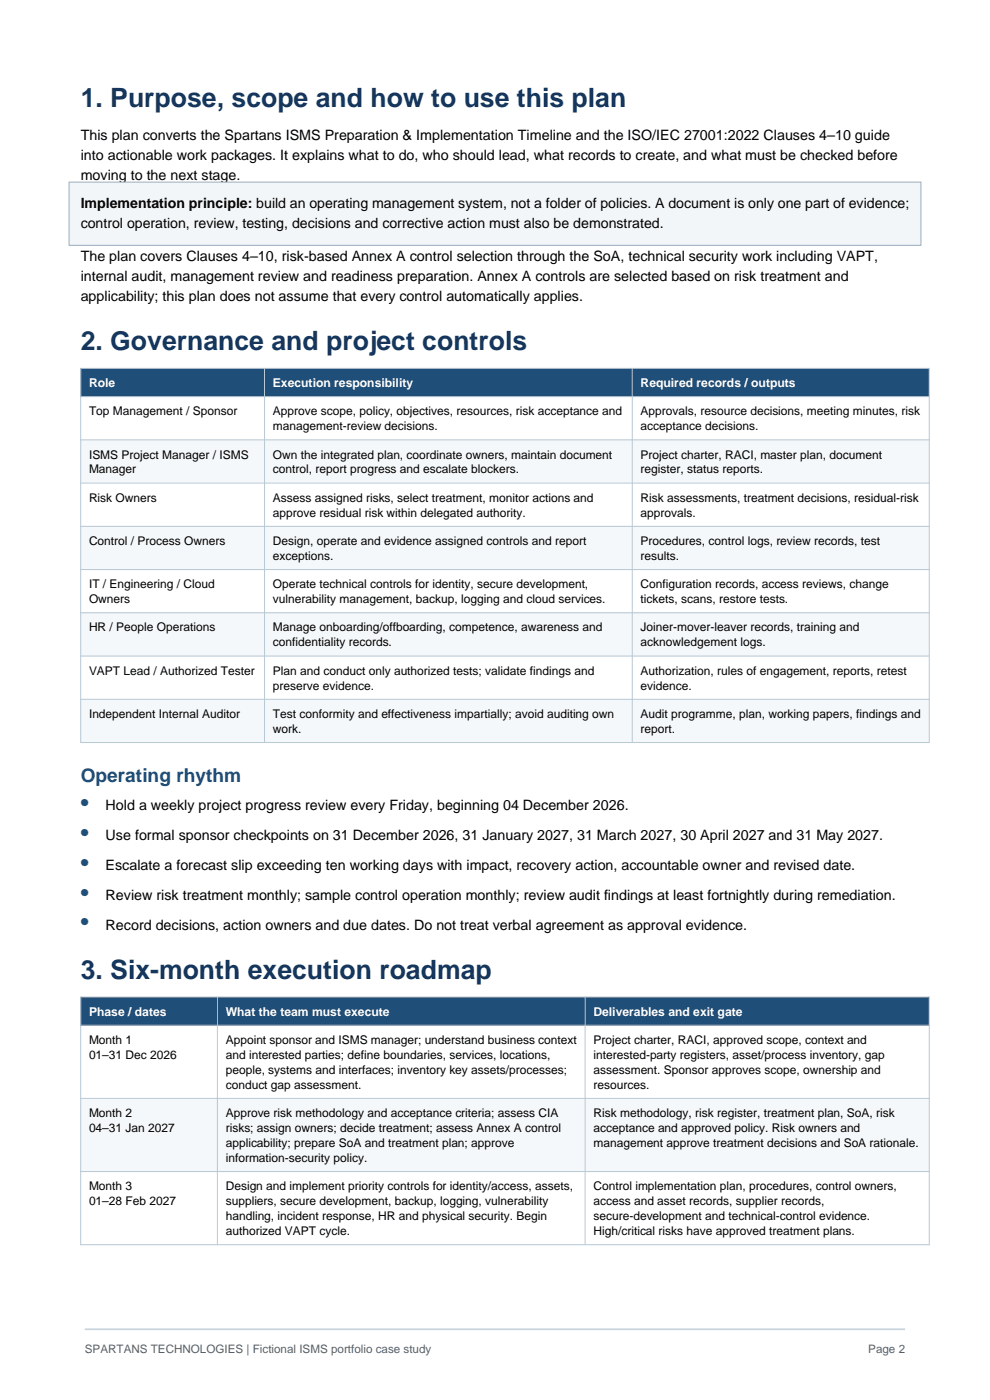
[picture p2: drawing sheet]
<svg xmlns="http://www.w3.org/2000/svg" width="210mm" height="297mm" viewBox="0 0 210 297" stroke-linecap="round" stroke-linejoin="round" font-family="sans-serif">
<defs><g id="words">
<g font-size="5.6" fill="#17365d">
<text x="17.1" y="22.8">1. Purpose, scope and how to use this plan</text>
<text x="17.1" y="74.3">2. Governance and project controls</text>
<text x="17.1" y="207.6">3. Six-month execution roadmap</text>
</g>
<text font-size="4.1" fill="#1f4e79" x="17.1" y="165.8">Operating rhythm</text>
<g font-size="3">
<text x="17.1" y="29.7">This plan converts the Spartans ISMS Preparation &amp; Implementation Timeline and the ISO/IEC 27001:2022 Clauses 4–10 guide</text>
<text x="17.1" y="33.9">into actionable work packages. It explains what to do, who should lead, what records to create, and what must be checked before</text>
<text x="17.1" y="38.1">moving to the next stage.</text>
<text x="17.1" y="44.1">Implementation principle: build an operating management system, not a folder of policies. A document is only one part of evidence;</text>
<text x="17.1" y="48.3">control operation, review, testing, decisions and corrective action must also be demonstrated.</text>
<text x="17.1" y="55.4">The plan covers Clauses 4–10, risk-based Annex A control selection through the SoA, technical security work including VAPT,</text>
<text x="17.1" y="59.7">internal audit, management review and readiness preparation. Annex A controls are selected based on risk treatment and</text>
<text x="17.1" y="63.9">applicability; this plan does not assume that every control automatically applies.</text>
<text x="22.4" y="171.8">Hold a weekly project progress review every Friday, beginning 04 December 2026.</text>
<text x="22.4" y="178.2">Use formal sponsor checkpoints on 31 December 2026, 31 January 2027, 31 March 2027, 30 April 2027 and 31 May 2027.</text>
<text x="22.4" y="184.5">Escalate a forecast slip exceeding ten working days with impact, recovery action, accountable owner and revised date.</text>
<text x="22.4" y="190.9">Review risk treatment monthly; sample control operation monthly; review audit findings at least fortnightly during remediation.</text>
<text x="22.4" y="197.2">Record decisions, action owners and due dates. Do not treat verbal agreement as approval evidence.</text>
</g>
<g font-size="2.6" fill="#fff">
<text x="18.9" y="82.1">Role</text>
<text x="57.9" y="82.1">Execution responsibility</text>
<text x="135.9" y="82.1">Required records / outputs</text>
<text x="18.9" y="215.5">Phase / dates</text>
<text x="47.9" y="215.5">What the team must execute</text>
<text x="125.9" y="215.5">Deliverables and exit gate</text>
</g>
<g font-size="2.5">
<text x="18.9" y="88.1">Top Management / Sponsor</text>
<text x="57.9" y="88.1">Approve scope, policy, objectives, resources, risk acceptance and</text>
<text x="135.9" y="88.1">Approvals, resource decisions, meeting minutes, risk</text>
<text x="57.9" y="91.3">management-review decisions.</text>
<text x="135.9" y="91.3">acceptance decisions.</text>
<text x="18.9" y="97.3">ISMS Project Manager / ISMS</text>
<text x="18.9" y="100.4">Manager</text>
<text x="57.9" y="97.3">Own the integrated plan, coordinate owners, maintain document</text>
<text x="57.9" y="100.4">control, report progress and escalate blockers.</text>
<text x="135.9" y="97.3">Project charter, RACI, master plan, document</text>
<text x="135.9" y="100.4">register, status reports.</text>
<text x="18.9" y="106.4">Risk Owners</text>
<text x="57.9" y="106.4">Assess assigned risks, select treatment, monitor actions and</text>
<text x="135.9" y="106.4">Risk assessments, treatment decisions, residual-risk</text>
<text x="57.9" y="109.6">approve residual risk within delegated authority.</text>
<text x="135.9" y="109.6">approvals.</text>
<text x="18.9" y="115.6">Control / Process Owners</text>
<text x="57.9" y="115.6">Design, operate and evidence assigned controls and report</text>
<text x="57.9" y="118.8">exceptions.</text>
<text x="135.9" y="115.6">Procedures, control logs, review records, test</text>
<text x="135.9" y="118.8">results.</text>
<text x="18.9" y="124.8">IT / Engineering / Cloud</text>
<text x="57.9" y="124.8">Operate technical controls for identity, secure development,</text>
<text x="135.9" y="124.8">Configuration records, access reviews, change</text>
<text x="18.9" y="128">Owners</text>
<text x="57.9" y="128">vulnerability management, backup, logging and cloud services.</text>
<text x="135.9" y="128">tickets, scans, restore tests.</text>
<text x="18.9" y="134">HR / People Operations</text>
<text x="57.9" y="134">Manage onboarding/offboarding, competence, awareness and</text>
<text x="57.9" y="137.1">confidentiality records.</text>
<text x="135.9" y="134">Joiner-mover-leaver records, training and</text>
<text x="135.9" y="137.1">acknowledgement logs.</text>
<text x="18.9" y="143.1">VAPT Lead / Authorized Tester</text>
<text x="57.9" y="143.1">Plan and conduct only authorized tests; validate findings and</text>
<text x="135.9" y="143.1">Authorization, rules of engagement, reports, retest</text>
<text x="57.9" y="146.3">preserve evidence.</text>
<text x="135.9" y="146.3">evidence.</text>
<text x="18.9" y="152.3">Independent Internal Auditor</text>
<text x="57.9" y="152.3">Test conformity and effectiveness impartially; avoid auditing own</text>
<text x="57.9" y="155.5">work.</text>
<text x="135.9" y="152.3">Audit programme, plan, working papers, findings and</text>
<text x="135.9" y="155.5">report.</text>
<text x="18.9" y="221.4">Month 1</text>
<text x="47.9" y="221.4">Appoint sponsor and ISMS manager; understand business context</text>
<text x="125.9" y="221.4">Project charter, RACI, approved scope, context and</text>
<text x="18.9" y="224.6">01–31 Dec 2026</text>
<text x="47.9" y="224.6">and interested parties; define boundaries, services, locations,</text>
<text x="47.9" y="227.8">people, systems and interfaces; inventory key assets/processes;</text>
<text x="125.9" y="224.6">interested-party registers, asset/process inventory, gap</text>
<text x="125.9" y="227.8">assessment. Sponsor approves scope, ownership and</text>
<text x="47.9" y="231">conduct gap assessment.</text>
<text x="125.9" y="231">resources.</text>
<text x="18.9" y="237">Month 2</text>
<text x="47.9" y="237">Approve risk methodology and acceptance criteria; assess CIA</text>
<text x="125.9" y="237">Risk methodology, risk register, treatment plan, SoA, risk</text>
<text x="18.9" y="240.1">04–31 Jan 2027</text>
<text x="47.9" y="240.1">risks; assign owners; decide treatment; assess Annex A control</text>
<text x="47.9" y="243.3">applicability; prepare SoA and treatment plan; approve</text>
<text x="125.9" y="240.1">acceptance and approved policy. Risk owners and</text>
<text x="125.9" y="243.3">management approve treatment decisions and SoA rationale.</text>
<text x="47.9" y="246.5">information-security policy.</text>
<text x="18.9" y="252.5">Month 3</text>
<text x="18.9" y="255.7">01–28 Feb 2027</text>
<text x="47.9" y="252.5">Design and implement priority controls for identity/access, assets,</text>
<text x="47.9" y="255.7">suppliers, secure development, backup, logging, vulnerability</text>
<text x="125.9" y="252.5">Control implementation plan, procedures, control owners,</text>
<text x="125.9" y="255.7">access and asset records, supplier records,</text>
<text x="47.9" y="258.8">handling, incident response, HR and physical security. Begin</text>
<text x="47.9" y="262">authorized VAPT cycle.</text>
<text x="125.9" y="258.8">secure-development and technical-control evidence.</text>
<text x="125.9" y="262">High/critical risks have approved treatment plans.</text>
</g>
<g font-size="2.5" fill="#52616b">
<text x="18" y="287">SPARTANS TECHNOLOGIES | Fictional ISMS portfolio case study</text>
<text x="184.2" y="287">Page 2</text>
</g>
<g font-size="2.1" fill="#1f4e79">
<text x="17.1" y="170.9">●</text>
<text x="17.1" y="177.3">●</text>
<text x="17.1" y="183.6">●</text>
<text x="17.1" y="190">●</text>
<text x="17.1" y="196.3">●</text>
</g>
</g></defs>
<path d="M18 282h174" fill="none" stroke="#c7d2dc" stroke-width=".35"/>
<path d="M14.6 38.6h180.8v13.4h-180.8z" fill-rule="evenodd" fill="#f3f6f9" stroke="#9eadba" stroke-width=".21"/>
<path d="M17.1 78.1h180v6h-180z" fill-rule="evenodd" fill="#1f4e79"/>
<g fill="#f5f8fa">
<path d="M17.1 93.3h180v9.2h-180z" fill-rule="evenodd"/>
<path d="M17.1 111.7h180v9.1h-180z" fill-rule="evenodd"/>
<path d="M17.1 130h180v9.2h-180z" fill-rule="evenodd"/>
<path d="M17.1 148.3h180v9.2h-180z" fill-rule="evenodd"/>
</g>
<path d="M17.1 78.1h180v79.4h-180zM56.1 78.1v79.4M134.1 78.1v79.4M17.1 84.1h180M17.1 93.3h180M17.1 102.5h180M17.1 111.7h180M17.1 120.8h180M17.1 130h180M17.1 139.2h180M17.1 148.3h180" fill="none" stroke="#b7c9d6" stroke-width=".21"/>
<path d="M17.1 211.5h180v6h-180z" fill-rule="evenodd" fill="#1f4e79"/>
<path d="M17.1 233h180v15.5h-180z" fill-rule="evenodd" fill="#f5f8fa"/>
<path d="M17.1 211.5h180v52.6h-180zM17.1 217.5h180M46.1 211.5v52.6M124.1 211.5v52.6M17.1 233h180M17.1 248.5h180" fill="none" stroke="#b7c9d6" stroke-width=".21"/>
<use href="#words"/>
</svg>
